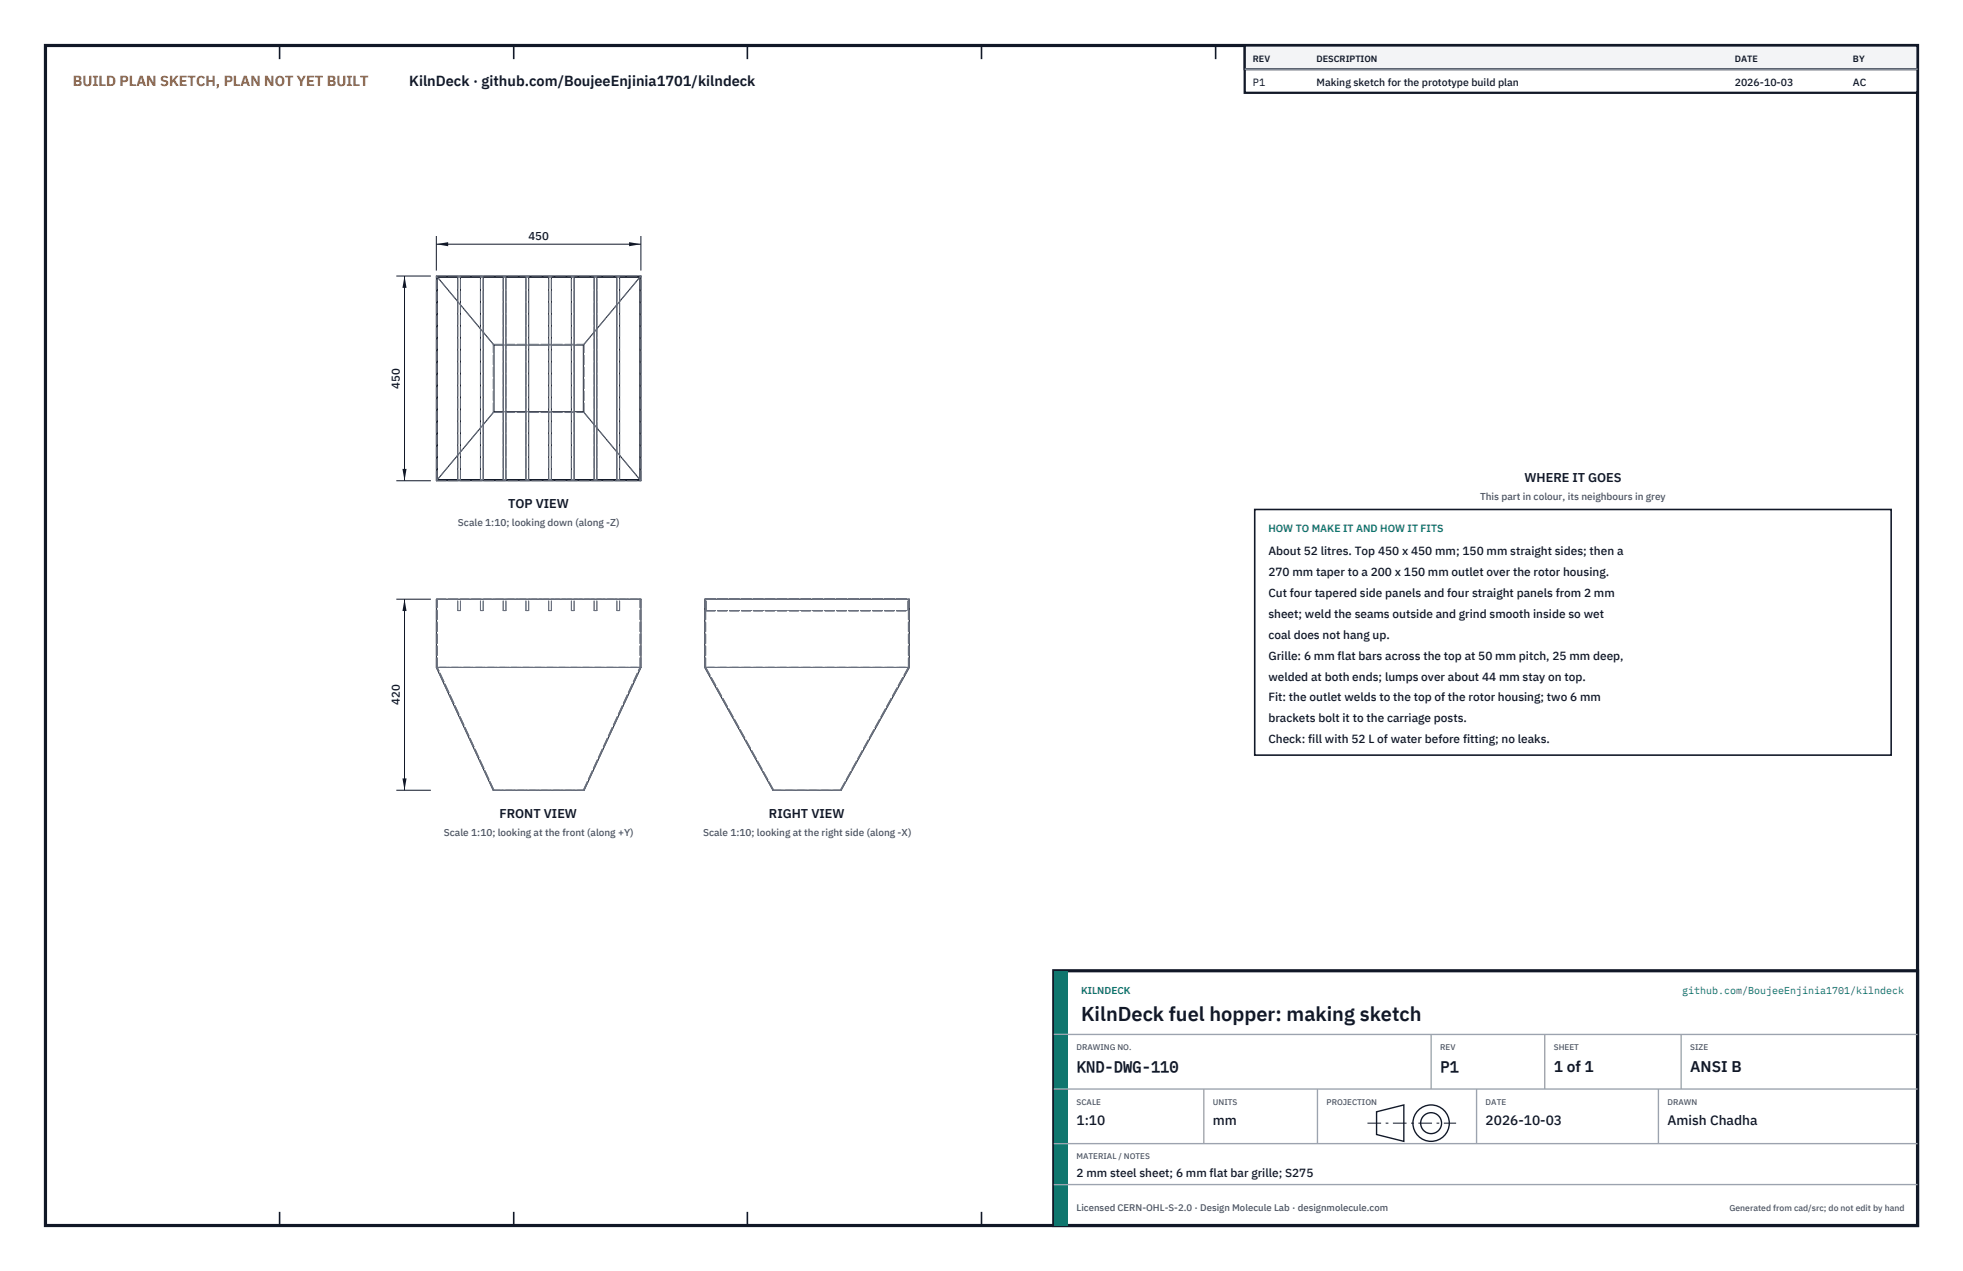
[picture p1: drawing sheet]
<svg xmlns="http://www.w3.org/2000/svg" width="432mm" height="279mm" viewBox="0 0 432 279" stroke-linecap="round" stroke-linejoin="round" font-family="sans-serif">
<defs><g id="words">
<text font-size="4.4" fill="#111827" x="237.8" y="224.4">KilnDeck fuel hopper: making sketch</text>
<g font-size="3.4" fill="#111827">
<text x="236.8" y="235.6">KND-DWG-110</text>
<text x="316.8" y="235.6">P1</text>
<text x="341.8" y="235.6">1 of 1</text>
<text x="371.8" y="235.6">ANSI B</text>
</g>
<text font-size="3.2" fill="#b45309" x="16" y="19">BUILD PLAN SKETCH, PLAN NOT YET BUILT</text>
<text font-size="3.2" fill="#111827" x="90" y="19">KilnDeck · github.com/BoujeeEnjinia1701/kilndeck</text>
<g font-size="3" fill="#111827">
<text x="236.8" y="247.2">1:10</text>
<text x="266.8" y="247.2">mm</text>
<text x="326.8" y="247.2">2026-10-03</text>
<text x="366.8" y="247.2">Amish Chadha</text>
</g>
<g font-size="2.8" fill="#111827">
<text x="335.3" y="106">WHERE IT GOES</text>
<text x="111.8" y="111.7">TOP VIEW</text>
<text x="109.9" y="179.7">FRONT VIEW</text>
<text x="169.1" y="179.7">RIGHT VIEW</text>
</g>
<g font-size="2.6" fill="#111827">
<text x="279" y="122">About 52 litres. Top 450 x 450 mm; 150 mm straight sides; then a</text>
<text x="279" y="126.6">270 mm taper to a 200 x 150 mm outlet over the rotor housing.</text>
<text x="279" y="131.2">Cut four tapered side panels and four straight panels from 2 mm</text>
<text x="279" y="135.8">sheet; weld the seams outside and grind smooth inside so wet</text>
<text x="279" y="140.4">coal does not hang up.</text>
<text x="279" y="145">Grille: 6 mm flat bars across the top at 50 mm pitch, 25 mm deep,</text>
<text x="279" y="149.6">welded at both ends; lumps over about 44 mm stay on top.</text>
<text x="279" y="154.2">Fit: the outlet welds to the top of the rotor housing; two 6 mm</text>
<text x="279" y="158.8">brackets bolt it to the carriage posts.</text>
<text x="279" y="163.4">Check: fill with 52 L of water before fitting; no leaks.</text>
<text x="236.8" y="258.8">2 mm steel sheet; 6 mm flat bar grille; S275</text>
</g>
<g font-size="2.5" fill="#111827">
<text x="116.2" y="52.7">450</text>
<text x="88" y="85.4" transform="rotate(-90 88 85.4)">450</text>
<text x="88" y="155" transform="rotate(-90 88 155)">420</text>
</g>
<g font-size="2.3" fill="#111827">
<text x="275.6" y="18.8">P1</text>
<text x="289.6" y="18.8">Making sketch for the prototype build plan</text>
<text x="381.6" y="18.8">2026-10-03</text>
<text x="407.6" y="18.8">AC</text>
</g>
<text font-size="2.3" fill="#0f766e" x="279" y="117">HOW TO MAKE IT AND HOW IT FITS</text>
<g font-size="2.2" fill="#4b5563">
<text x="325.6" y="110">This part in colour, its neighbours in grey</text>
<text x="100.7" y="115.7">Scale 1:10; looking down (along -Z)</text>
<text x="97.6" y="183.7">Scale 1:10; looking at the front (along +Y)</text>
<text x="154.7" y="183.7">Scale 1:10; looking at the right side (along -X)</text>
</g>
<g font-size="2.2" fill="#0f766e">
<text x="237.8" y="218.4">KILNDECK</text>
<text x="370" y="218.4">github.com/BoujeeEnjinia1701/kilndeck</text>
</g>
<text font-size="2.1" fill="#4b5563" x="236.8" y="266.2">Licensed CERN-OHL-S-2.0 · Design Molecule Lab · designmolecule.com</text>
<g font-size="2" fill="#111827">
<text x="275.6" y="13.6">REV</text>
<text x="289.6" y="13.6">DESCRIPTION</text>
<text x="381.6" y="13.6">DATE</text>
<text x="407.6" y="13.6">BY</text>
</g>
<text font-size="1.9" fill="#4b5563" x="380.4" y="266.2">Generated from cad/src; do not edit by hand</text>
<g font-size="1.8" fill="#4b5563">
<text x="236.8" y="230.8">DRAWING NO.</text>
<text x="316.8" y="230.8">REV</text>
<text x="341.8" y="230.8">SHEET</text>
<text x="371.8" y="230.8">SIZE</text>
<text x="236.8" y="242.8">SCALE</text>
<text x="266.8" y="242.8">UNITS</text>
<text x="291.8" y="242.8">PROJECTION</text>
<text x="326.8" y="242.8">DATE</text>
<text x="366.8" y="242.8">DRAWN</text>
<text x="236.8" y="254.8">MATERIAL / NOTES</text>
</g>
</g></defs>
<path d="M10 10h411.8v259.4h-411.8z" fill="none" stroke="#111827" stroke-width=".7" stroke-linecap="butt"/>
<g fill="none" stroke="#111827" stroke-width=".35">
<path d="M61.5 10v3M113 10v3M164.4 10v3M215.9 10v3M267.4 10v3M318.9 10v3M370.3 10v3M61.5 266.4v3M113 266.4v3M164.4 266.4v3M215.9 266.4v3M267.4 266.4v3"/>
<path d="M318.9 266.4v3M370.3 266.4v3"/>
</g>
<g fill="none" stroke="#111727" stroke-width=".22">
<path d="M96 60.7h45v45h-45zM96.2 60.9h4.5v44.6h-4.5zM96.2 60.9v44.6l4.5-5.4M96.2 60.9h4.5M96.2 60.9l4.5 5.4M101.3 60.9h4.4v44.6h-4.4zM101.3 60.9h4.4M101.3 67l4.4 5.3M106.3 60.9h4.4v44.6h-4.4zM106.3 60.9h4.4M106.3 73l2.4 2.9M108.7 75.9h2"/>
<path d="M108.7 75.9v14.6M111.3 75.9h4.4M111.3 60.9h4.4v44.6h-4.4zM111.3 60.9h4.4M116.3 75.9h4.4M116.3 60.9h4.4v44.6h-4.4zM116.3 60.9h4.4M121.3 75.9h4.4M121.3 60.9h4.4v44.6h-4.4zM121.3 60.9h4.4M126.3 75.9h2M126.3 60.9h4.4v44.6h-4.4z"/>
<path d="M126.3 60.9h4.4M128.3 75.9v14.6M130.7 73l-2.4 2.9M131.3 60.9h4.4v44.6h-4.4zM131.3 60.9h4.4M135.7 67l-4.4 5.3M136.3 60.9h4.5v44.6h-4.5zM136.3 60.9h4.5l-4.5 5.4M105.7 94.1l-4.4 5.3M108.7 90.5h2M108.7 90.5l-2.4 2.9M111.3 90.5h4.4"/>
<path d="M116.3 90.5h4.4M121.3 90.5h4.4M126.3 90.5h2M128.3 90.5l2.4 2.9M131.3 94.1l4.4 5.3M136.3 100.1l4.5 5.4M96 146.7l12.5 27h20l12.5-27M96 146.7h45M96 146.7v-15h45v15M155 146.7l15 27h15l15-27M155 146.7h45M155 146.7v-15h45v15"/>
</g>
<g fill="none" stroke="#6a7180" stroke-width=".22" stroke-dasharray="2.1 .5">
<path d="M96 60.7h45M100.7 60.9h.6M101.3 67l-.6-.7M101.3 60.9h-.6M105.7 60.9h.6M106.3 73l-.6-.7M106.3 60.9h-.6M108.5 75.7l-12.5-15M108.5 75.7h20M110.7 75.9h.6M110.7 60.9h.6M111.3 60.9h-.6"/>
<path d="M115.7 75.9h.6M115.7 60.9h.6M116.3 60.9h-.6M120.7 75.9h.6M120.7 60.9h.6M121.3 60.9h-.6M125.7 75.9h.6M125.7 60.9h.6M126.3 60.9h-.6M128.5 75.7l12.5-15M130.7 73l.6-.7M130.7 60.9h.6"/>
<path d="M131.3 60.9h-.6M135.7 67l.6-.7M135.7 60.9h.6M136.3 60.9h-.6M101.3 99.4l-.6 .7M106.3 93.4l-.6 .7M108.5 90.7v-15M108.5 90.7l-12.5 15M108.5 90.7h20M111.3 90.5h-.6M116.3 90.5h-.6M121.3 90.5h-.6"/>
<path d="M126.3 90.5h-.6M128.5 90.7v-15M128.5 90.7l12.5 15M130.7 93.4l.6 .7M135.7 99.4l.6 .7M96 105.7v-45M96 105.7h45M96.2 105.5v-44.6M100.7 105.5h.6M100.7 105.5v-44.6M101.3 105.5h-.6M101.3 105.5v-44.6"/>
<path d="M105.7 105.5h.6M105.7 105.5v-44.6M106.3 105.5h-.6M106.3 105.5v-44.6M110.7 105.5h.6M110.7 105.5v-44.6M111.3 105.5h-.6M111.3 105.5v-44.6M115.7 105.5h.6M115.7 105.5v-44.6M116.3 105.5h-.6M116.3 105.5v-44.6"/>
<path d="M120.7 105.5h.6M120.7 105.5v-44.6M121.3 105.5h-.6M121.3 105.5v-44.6M125.7 105.5h.6M125.7 105.5v-44.6M126.3 105.5h-.6M126.3 105.5v-44.6M130.7 105.5h.6M130.7 105.5v-44.6M131.3 105.5h-.6M131.3 105.5v-44.6"/>
<path d="M135.7 105.5h.6M135.7 105.5v-44.6M136.3 105.5h-.6M136.3 105.5v-44.6M140.8 105.5v-44.6M141 105.7v-45M96 131.7h45M100.7 131.7h-4.5M100.7 134.2h.6M100.7 134.2v-2.5M101.3 134.2v-2.5M105.7 131.7h-4.4"/>
<path d="M105.7 134.2h.6M105.7 134.2v-2.5M106.3 134.2v-2.5M110.7 131.7h-4.4M110.7 134.2h.6M110.7 134.2v-2.5M111.3 134.2v-2.5M115.7 131.7h-4.4M115.7 134.2h.6M115.7 134.2v-2.5M116.3 134.2v-2.5M120.7 131.7h-4.4"/>
<path d="M120.7 134.2h.6M120.7 134.2v-2.5M121.3 134.2v-2.5M125.7 131.7h-4.4M125.7 134.2h.6M125.7 134.2v-2.5M126.3 134.2v-2.5M130.7 131.7h-4.4M130.7 134.2h.6M130.7 134.2v-2.5M131.3 134.2v-2.5M135.7 131.7h-4.4"/>
<path d="M135.7 134.2h.6M135.7 134.2v-2.5M136.3 134.2v-2.5M140.8 131.7h-4.5M155 131.7h45M155.2 131.7h44.6M155.2 134.2v-2.5M155.2 134.2h44.6M199.8 134.2v-2.5M96 146.7v-15M96 146.7h45M96.2 146.7v-15"/>
<path d="M96.2 146.7h44.6M140.8 146.7h-44.6M140.8 146.7v-15M141 146.7v-15M155 146.7h45M155 146.7v-15M155.2 146.7h44.6M155.2 146.7v-15M199.8 146.7h-44.6M199.8 146.7v-15M200 146.7v-15M108.5 173.7l-12.5-27"/>
<path d="M108.5 173.7h20M108.7 173.7h19.6M108.7 173.7l-12.5-27M128.3 173.7h-19.6M128.3 173.7l12.5-27M128.5 173.7l12.5-27M170 173.7h15M170 173.7l-15-27M170.2 173.7h14.6M170.2 173.7l-15-27M184.8 173.7h-14.6M184.8 173.7l15-27"/>
<path d="M185 173.7l15-27"/>
</g>
<path d="M96 51.9v7.6M96 53.7h45M141 51.9v7.6" fill="none" stroke="#111827" stroke-width=".22"/>
<path d="M96 53.7l2.6-.5v.9zM138.4 53.2v.9l2.6-.4z" fill="#111827"/>
<path d="M87.2 60.7h7.6M89 60.7v45M87.2 105.7h7.6" fill="none" stroke="#111827" stroke-width=".22"/>
<path d="M89 60.7l-.5 2.6h.9zM88.5 103.1h.9l-.4 2.6z" fill="#111827"/>
<path d="M87.2 131.7h7.6M89 131.7v42M87.2 173.7h7.6" fill="none" stroke="#111827" stroke-width=".22"/>
<path d="M89 131.7l-.5 2.6h.9zM88.5 171.1h.9l-.4 2.6z" fill="#111827"/>
<path d="M276 112h140v54h-140z" fill="#fff" stroke="#111827" stroke-width=".35"/>
<path d="M273.8 10h148v10.4h-148z" fill="#fff" stroke="#111827" stroke-width=".5"/>
<path d="M273.8 10h148v5.2h-148z" fill="#f3f4f6" stroke="#111827" stroke-width=".5"/>
<path d="M273.8 15.2h148" fill="none" stroke="#9ca3af" stroke-width=".3"/>
<path d="M231.8 213.4h190v56h-190z" fill="#fff" stroke="#111827" stroke-width=".7" stroke-linecap="butt"/>
<path d="M231.8 213.4h3v56h-3z" fill="#0f766e"/>
<path d="M231.8 227.4h190M231.8 239.4h190M264.8 239.4v12M289.8 239.4v12M314.8 227.4v12M324.8 239.4v12M339.8 227.4v12M364.8 239.4v12M369.8 227.4v12M231.8 251.4h190M231.8 260.4h190" fill="none" stroke="#9ca3af" stroke-width=".3"/>
<g fill="none" stroke="#111827" stroke-width=".3">
<path d="M302.8 244.4l6-1.5v8l-6-1.5z"/>
<circle cx="314.8" cy="246.9" r="4"/>
<circle cx="314.8" cy="246.9" r="2.3"/>
</g>
<path d="M300.8 246.9h19.5" fill="none" stroke="#111827" stroke-width=".22" stroke-dasharray="3 1 .6 1" stroke-linecap="butt"/>
<use href="#words"/>
</svg>
